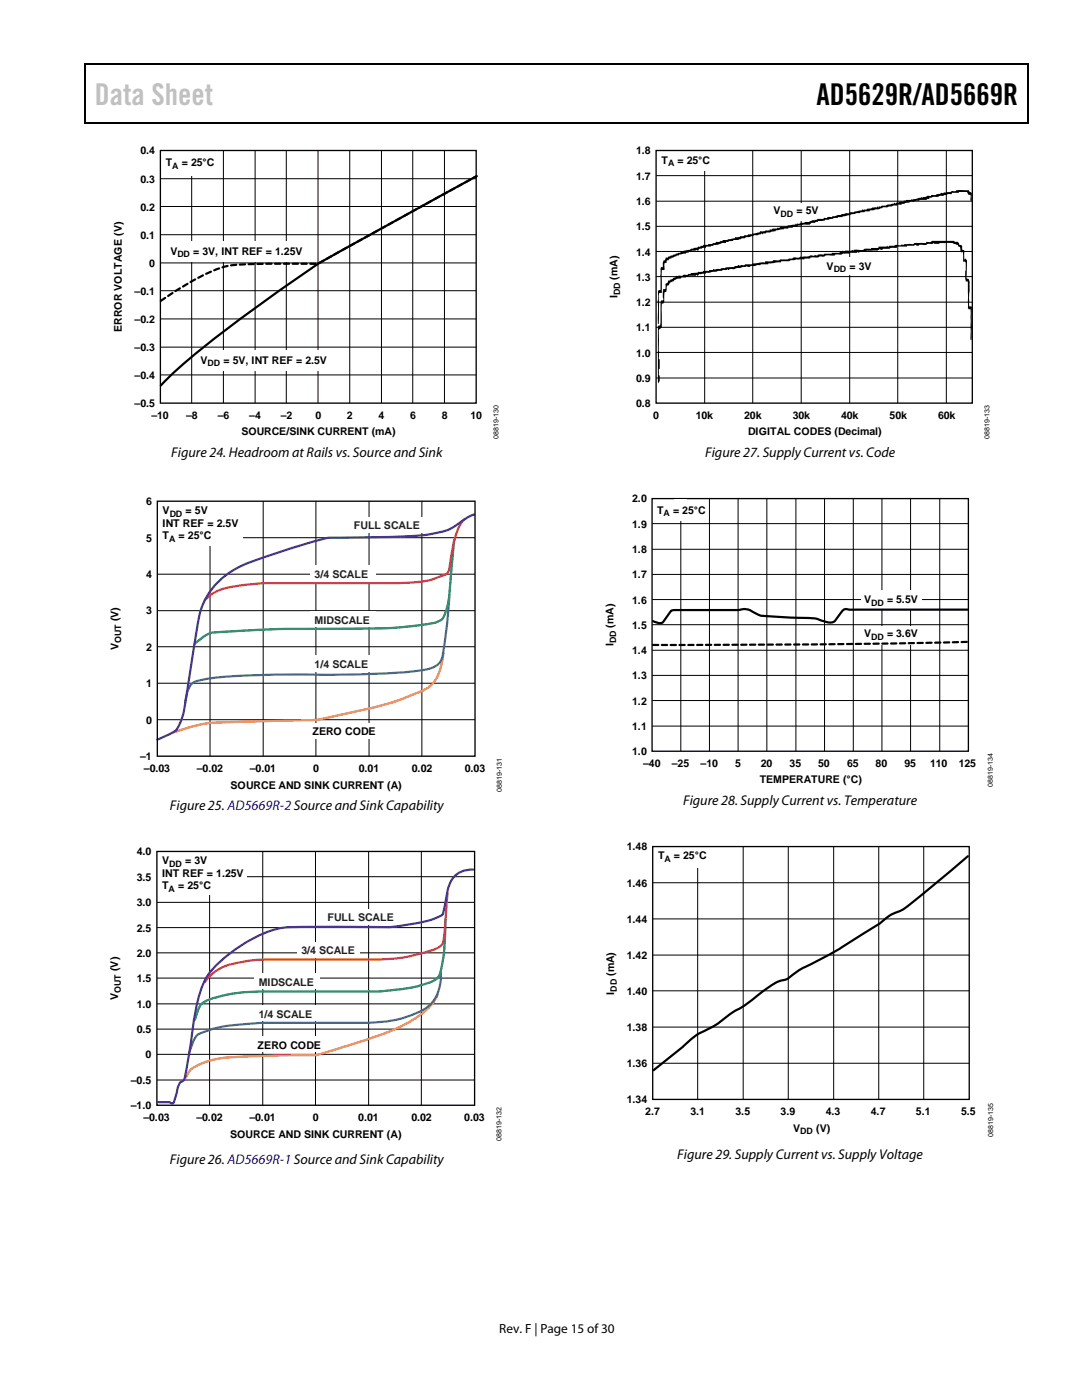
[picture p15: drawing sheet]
<svg xmlns="http://www.w3.org/2000/svg" width="216mm" height="279mm" viewBox="0 0 216 279" stroke-linecap="round" stroke-linejoin="round" font-family="sans-serif">
<defs><g id="words">
<text font-size="6" fill="#c0c0c0" x="18.9" y="21">Data Sheet</text>
<text font-size="6" x="162.9" y="21">AD5629R/AD5669R</text>
<g font-size="2.8">
<text x="34.2" y="91.3">Figure 24. Headroom at Rails vs. Source and Sink</text>
<text x="140.7" y="91.3">Figure 27. Supply Current vs. Code</text>
<text x="33.9" y="161.7">Figure 25. AD5669R-2 Source and Sink Capability</text>
<text x="136.3" y="160.7">Figure 28. Supply Current vs. Temperature</text>
<text x="33.9" y="232.4">Figure 26. AD5669R-1 Source and Sink Capability</text>
<text x="135.1" y="231.4">Figure 29. Supply Current vs. Supply Voltage</text>
</g>
<text font-size="2.6" x="99.6" y="266">Rev. F | Page 15 of 30</text>
<g font-size="2.1">
<text x="28" y="30.8">0.4</text>
<text x="33.1" y="33.2">T</text>
<text x="36.3" y="33.2">= 25°C</text>
<text x="126.9" y="30.8">1.8</text>
<text x="126.9" y="35.9">1.7</text>
<text x="132" y="32.6">T</text>
<text x="135.2" y="32.6">= 25°C</text>
<text x="28" y="36.4">0.3</text>
<text x="126.9" y="40.9">1.6</text>
<text x="28" y="47.6">0.1</text>
<text x="28" y="42">0.2</text>
<text x="126.9" y="46">1.5</text>
<text x="154.4" y="42.7">V</text>
<text x="158.9" y="42.7">= 5V</text>
<text x="29.8" y="53.2">0</text>
<text x="34" y="50.8">V</text>
<text x="38.5" y="50.8">= 3V, INT REF = 1.25V</text>
<text x="126.9" y="51">1.4</text>
<text x="165" y="53.8">V</text>
<text x="169.5" y="53.8">= 3V</text>
<text x="26.9" y="58.8">–0.1</text>
<text x="123.2" y="59.5" transform="rotate(-90 123.2 59.5)">I</text>
<text x="123.2" y="55.8" transform="rotate(-90 123.2 55.8)">(mA)</text>
<text x="126.9" y="56">1.3</text>
<text x="26.9" y="64.4">–0.2</text>
<text x="126.9" y="61.1">1.2</text>
<text x="24.3" y="66.2" transform="rotate(-90 24.3 66.2)">ERROR VOLTAGE (V)</text>
<text x="26.9" y="70">–0.3</text>
<text x="126.9" y="71.2">1.0</text>
<text x="126.9" y="66.1">1.1</text>
<text x="26.9" y="75.6">–0.4</text>
<text x="40" y="72.6">V</text>
<text x="44.6" y="72.6">= 5V, INT REF = 2.5V</text>
<text x="126.9" y="76.2">0.9</text>
<text x="26.9" y="81.2">–0.5</text>
<text x="30.2" y="83.6">–10</text>
<text x="37.1" y="83.6">–8</text>
<text x="43.4" y="83.6">–6</text>
<text x="49.7" y="83.6">–4</text>
<text x="56" y="83.6">–2</text>
<text x="62.9" y="83.6">0</text>
<text x="69.2" y="83.6">2</text>
<text x="75.5" y="83.6">4</text>
<text x="81.8" y="83.6">6</text>
<text x="88.2" y="83.6">8</text>
<text x="93.9" y="83.6">10</text>
<text x="126.9" y="81.2">0.8</text>
<text x="130.3" y="83.6">0</text>
<text x="138.8" y="83.6">10k</text>
<text x="148.5" y="83.6">20k</text>
<text x="158.2" y="83.6">30k</text>
<text x="167.8" y="83.6">40k</text>
<text x="177.5" y="83.6">50k</text>
<text x="187.2" y="83.6">60k</text>
<text x="48.2" y="86.9">SOURCE/SINK CURRENT (mA)</text>
<text x="149.3" y="86.9">DIGITAL CODES (Decimal)</text>
<text x="29.1" y="100.8">6</text>
<text x="126.1" y="100.3">2.0</text>
<text x="32.4" y="102.6">V</text>
<text x="32.4" y="105.1">INT REF = 2.5V</text>
<text x="32.4" y="107.6">T</text>
<text x="35.6" y="107.6">= 25°C</text>
<text x="37" y="102.6">= 5V</text>
<text x="126.1" y="105.3">1.9</text>
<text x="131.1" y="102.5">T</text>
<text x="134.3" y="102.5">= 25°C</text>
<text x="29.1" y="108.1">5</text>
<text x="126.1" y="110.4">1.8</text>
<text x="29.1" y="115.3">4</text>
<text x="126.1" y="115.4">1.7</text>
<text x="23.7" y="124" transform="rotate(-90 23.7 124)">(V)</text>
<text x="29.1" y="122.6">3</text>
<text x="122.4" y="125.3" transform="rotate(-90 122.4 125.3)">(mA)</text>
<text x="126.1" y="125.5">1.5</text>
<text x="126.1" y="120.4">1.6</text>
<text x="172.4" y="120.3">V</text>
<text x="177" y="120.3">= 5.5V</text>
<text x="23.7" y="129.8" transform="rotate(-90 23.7 129.8)">V</text>
<text x="29.1" y="129.9">2</text>
<text x="122.4" y="129" transform="rotate(-90 122.4 129)">I</text>
<text x="126.1" y="130.5">1.4</text>
<text x="172.4" y="127.2">V</text>
<text x="177" y="127.2">= 3.6V</text>
<text x="29.1" y="137.2">1</text>
<text x="126.1" y="135.6">1.3</text>
<text x="126.1" y="140.6">1.2</text>
<text x="29.1" y="144.4">0</text>
<text x="62.3" y="146.6">ZERO CODE</text>
<text x="126.1" y="145.7">1.1</text>
<text x="28" y="151.7">–1</text>
<text x="28.7" y="154.1">–0.03</text>
<text x="39.3" y="154.1">–0.02</text>
<text x="49.9" y="154.1">–0.01</text>
<text x="62.5" y="154.1">0</text>
<text x="71.6" y="154.1">0.01</text>
<text x="82.2" y="154.1">0.02</text>
<text x="92.7" y="154.1">0.03</text>
<text x="126.1" y="150.7">1.0</text>
<text x="128.4" y="153">–40</text>
<text x="134.1" y="153">–25</text>
<text x="139.8" y="153">–10</text>
<text x="146.7" y="153">5</text>
<text x="151.8" y="153">20</text>
<text x="157.6" y="153">35</text>
<text x="163.3" y="153">50</text>
<text x="169" y="153">65</text>
<text x="174.7" y="153">80</text>
<text x="180.5" y="153">95</text>
<text x="185.6" y="153">110</text>
<text x="191.3" y="153">125</text>
<text x="46" y="157.4">SOURCE AND SINK CURRENT (A)</text>
<text x="151.6" y="156.4">TEMPERATURE (°C)</text>
<text x="27.3" y="170.7">4.0</text>
<text x="32.4" y="172.5">V</text>
<text x="37" y="172.5">= 3V</text>
<text x="125.1" y="169.7">1.48</text>
<text x="131.3" y="171.5">T</text>
<text x="134.5" y="171.5">= 25°C</text>
<text x="27.3" y="175.8">3.5</text>
<text x="32.4" y="174.9">INT REF = 1.25V</text>
<text x="32.4" y="177.4">T</text>
<text x="35.6" y="177.4">= 25°C</text>
<text x="125.1" y="176.9">1.46</text>
<text x="27.3" y="185.9">2.5</text>
<text x="27.3" y="180.8">3.0</text>
<text x="125.1" y="184.2">1.44</text>
<text x="27.3" y="191">2.0</text>
<text x="125.1" y="191.3">1.42</text>
<text x="23.6" y="193.8" transform="rotate(-90 23.6 193.8)">(V)</text>
<text x="27.3" y="196">1.5</text>
<text x="122.5" y="194.7" transform="rotate(-90 122.5 194.7)">(mA)</text>
<text x="23.6" y="199.6" transform="rotate(-90 23.6 199.6)">V</text>
<text x="27.3" y="201.1">1.0</text>
<text x="122.5" y="198.5" transform="rotate(-90 122.5 198.5)">I</text>
<text x="125.1" y="198.6">1.40</text>
<text x="27.3" y="206.2">0.5</text>
<text x="51.4" y="209.3">ZERO CODE</text>
<text x="125.1" y="205.8">1.38</text>
<text x="29.1" y="211.2">0</text>
<text x="125.1" y="213">1.36</text>
<text x="26.1" y="221.4">–1.0</text>
<text x="26.1" y="216.3">–0.5</text>
<text x="125.1" y="220.2">1.34</text>
<text x="28.6" y="223.7">–0.03</text>
<text x="39.2" y="223.7">–0.02</text>
<text x="45.9" y="227.1">SOURCE AND SINK CURRENT (A)</text>
<text x="49.8" y="223.7">–0.01</text>
<text x="62.4" y="223.7">0</text>
<text x="71.5" y="223.7">0.01</text>
<text x="82.1" y="223.7">0.02</text>
<text x="92.6" y="223.7">0.03</text>
<text x="128.8" y="222.5">2.7</text>
<text x="137.8" y="222.5">3.1</text>
<text x="146.8" y="222.5">3.5</text>
<text x="155.8" y="222.5">3.9</text>
<text x="158.3" y="225.9">V</text>
<text x="162.8" y="225.9">(V)</text>
<text x="164.8" y="222.5">4.3</text>
<text x="173.8" y="222.5">4.7</text>
<text x="182.8" y="222.5">5.1</text>
<text x="191.8" y="222.5">5.5</text>
</g>
<g font-size="2.1" fill="#231f20">
<text x="70.6" y="105.6">FULL SCALE</text>
<text x="62.8" y="115.3">3/4 SCALE</text>
<text x="62.8" y="124.5">MIDSCALE</text>
<text x="62.8" y="133.3">1/4 SCALE</text>
<text x="65.3" y="183.8">FULL SCALE</text>
<text x="60.1" y="190.4">3/4 SCALE</text>
<text x="51.6" y="196.8">MIDSCALE</text>
<text x="51.6" y="203.1">1/4 SCALE</text>
</g>
<g font-size="1.8">
<text x="34.4" y="33.7">A</text>
<text x="133.3" y="33.2">A</text>
<text x="155.8" y="43.2">DD</text>
<text x="35.4" y="51.4">DD</text>
<text x="123.8" y="58.9" transform="rotate(-90 123.8 58.9)">DD</text>
<text x="166.3" y="54.4">DD</text>
<text x="41.4" y="73.1">DD</text>
<text x="33.9" y="103.2">DD</text>
<text x="132.4" y="103">A</text>
<text x="33.7" y="108.1">A</text>
<text x="173.8" y="120.9">DD</text>
<text x="24.2" y="128.4" transform="rotate(-90 24.2 128.4)">OUT</text>
<text x="123" y="128.4" transform="rotate(-90 123 128.4)">DD</text>
<text x="173.8" y="127.7">DD</text>
<text x="33.8" y="173">DD</text>
<text x="132.6" y="172">A</text>
<text x="33.7" y="177.9">A</text>
<text x="123.1" y="197.9" transform="rotate(-90 123.1 197.9)">DD</text>
<text x="24.1" y="198.1" transform="rotate(-90 24.1 198.1)">OUT</text>
<text x="159.7" y="226.4">DD</text>
</g>
<g font-size="1.4">
<text x="99.5" y="87.6" transform="rotate(-90 99.5 87.6)">08819-130</text>
<text x="197.4" y="87.6" transform="rotate(-90 197.4 87.6)">08819-133</text>
<text x="100.2" y="158.1" transform="rotate(-90 100.2 158.1)">08819-131</text>
<text x="198.1" y="157.1" transform="rotate(-90 198.1 157.1)">08819-134</text>
<text x="100.1" y="227.8" transform="rotate(-90 100.1 227.8)">08819-132</text>
<text x="198.2" y="226.9" transform="rotate(-90 198.2 226.9)">08819-135</text>
</g>
</g></defs>
<path d="M16.9 12.7h.2v1h-.2zM205.1 12.7h.2v1h-.2zM205.1 12.7h.2v.3h-.2zM82.3 24.4h.2v.3h-.2zM205.1 24.4h.2v.3h-.2z" fill="#000"/>
<path d="M16.9 12.8h188.2M17 13.7v11M205.2 13.7v11M205.1 24.5h-188.2" fill="none" stroke="#000" stroke-width=".25"/>
<g fill="none" stroke="#000" stroke-width=".2">
<path d="M32 35.7h63M38.2 30v50.5M44.6 30v50.5M50.9 30v50.5M57.1 30v50.5M63.5 30v50.5M69.8 30v50.5M76.1 30v50.5M82.4 30v50.5M88.7 30v50.5M32 58h63M32 52.5h63"/>
<path d="M32 46.8h63M32 41.2h63M32 74.8h63M32 69.3h63M32 63.6h63"/>
</g>
<path d="M32.1 60l.1-.1a56.9 56.9 0 0 1 11.6-6.4 27.2 27.2 0 0 1 8.2-.8h11.3l31.8-17.5" fill="none" stroke="#000" stroke-width=".44" stroke-dasharray="1.1 .7"/>
<path d="M95.1 35.2l-22.1 12.1a115.3 115.3 0 0 0-18.3 11.4 207.7 207.7 0 0 0-21.4 17l-1.2 1.2" fill="none" stroke="#000" stroke-width=".44"/>
<g fill="#fff">
<path d="M37.6 48.2h20v4.1h-20z"/>
<path d="M36.5 30h2.4v5.2h-2.4z"/>
<path d="M43.1 70h20.8v4h-20.8z"/>
</g>
<path d="M32 30h63v50.5h-63z" fill="none" stroke="#000" stroke-width=".26"/>
<path d="M31.4 114.6h63.4M31.4 107.3h63.4M41.9 100v50.9M52.5 100v50.9M63 100v50.9M73.6 100v50.9M84.2 100v50.9M31.4 136.4h63.4M31.4 129.1h63.4M31.4 121.9h63.4M31.4 143.6h63.4" fill="none" stroke="#000" stroke-width=".2"/>
<path d="M88.5 130.3a11.9 11.9 0 0 1-2.1 6 10.2 10.2 0 0 1-4.5 2.5 71.6 71.6 0 0 1-14.5 4l-1 .2a21.5 21.5 0 0 1-7.6 .8l-8.2 .2a75.7 75.7 0 0 0-10.6 .6l-5.4 1.6" fill="none" stroke="#ee8234" stroke-width=".44"/>
<path d="M89.7 119.1l-.5 5.4-.6 4.8a5.1 5.1 0 0 1-1.5 3.5 12.9 12.9 0 0 1-5.7 1.3 267.2 267.2 0 0 1-24.7 .5 86.8 86.8 0 0 0-17.2 1.3 2.67 2.67 0 0 0-2.1 2.1l-.4 2.2" fill="none" stroke="#4970a4" stroke-width=".44"/>
<path d="M90.6 107.8l-.6 6.9a30.2 30.2 0 0 1-1 7.4 2.53 2.53 0 0 1-2.2 2.2l-2.4 .4a102.2 102.2 0 0 1-16.7 .8 237 237 0 0 0-25.7 .8l-1.5 .8-1.7 1.4" fill="none" stroke="#009a5b" stroke-width=".44"/>
<path d="M92.6 103.7a14.3 14.3 0 0 0-2.6 7.2l-.2 1.9a2.09 2.09 0 0 1-2.1 2.3 24.1 24.1 0 0 1-9.6 1.3h-25.2a39.6 39.6 0 0 0-9.2 1.4 6.9 6.9 0 0 0-2.8 2" fill="none" stroke="#d3374a" stroke-width=".44"/>
<g fill="#fff">
<path d="M59.9 144.4h15.2v3.1h-15.2z"/>
<path d="M69.8 103.1h15.2v3.1h-15.2z"/>
<path d="M61.9 122h13.2v3.2h-13.2z"/>
<path d="M61.9 130.8h13.2v3.2h-13.2z"/>
<path d="M61.9 112.8h13.2v3.2h-13.2z"/>
</g>
<path d="M94.6 102.7a17.7 17.7 0 0 0-4.1 2.5 19.7 19.7 0 0 1-8.7 1.8l-13.8 .3a12.8 12.8 0 0 0-6 .9l-1.2 .4a141.4 141.4 0 0 0-12.8 4.4 14.4 14.4 0 0 0-8.6 11.7l-1.5 9.9a51.4 51.4 0 0 1-1.9 9.5l-.4 1a2.96 2.96 0 0 1-2.1 1.6l-2.1 .9" fill="none" stroke="#4b338d" stroke-width=".44"/>
<path d="M31.3 100h17.1v9h-17.1z" fill="#fff"/>
<path d="M31.4 100h63.4v50.9h-63.4z" fill="none" stroke="#000" stroke-width=".27"/>
<g fill="none" stroke="#000" stroke-width=".2">
<path d="M31.3 175h63.4M41.8 169.9v50.7M52.4 169.9v50.7M62.9 169.9v50.7M73.6 169.9v50.7M84.1 169.9v50.7M31.3 195.2h63.4M31.3 190.2h63.4M31.3 185.1h63.4M31.3 180.1h63.4M31.3 215.5h63.4M31.3 210.4h63.4"/>
<path d="M31.3 205.4h63.4M31.3 200.3h63.4"/>
</g>
<g fill="#fff">
<path d="M51.3 206.9h12v3.1h-12z"/>
<path d="M64.5 181.4h15.2v3.1h-15.2z"/>
<path d="M50.8 194.3h13.1v3.1h-13.1z"/>
<path d="M50.8 200.6h13.1v3.2h-13.1z"/>
<path d="M59.2 188h12.6v3.1h-12.6z"/>
</g>
<path d="M87.4 198.4a12.6 12.6 0 0 1-6.2 5.8 89.2 89.2 0 0 1-14.3 5.3l-2 .6a7 7 0 0 1-3.9 .5l-9 .1a51.9 51.9 0 0 0-10.1 1l-1.9 .6a4.7 4.7 0 0 0-3.1 3.1" fill="none" stroke="#ee8234" stroke-width=".44"/>
<path d="M88 193.8a9 9 0 0 1-2.3 6.8 17.6 17.6 0 0 1-8.2 3.2l-1.1 .1a427.1 427.1 0 0 1-23.5 .2l-1.9 .1a33.6 33.6 0 0 0-10.4 1.8 2.75 2.75 0 0 0-2.1 2l-.8 2.2" fill="none" stroke="#4970a4" stroke-width=".44"/>
<path d="M88.9 183.5a37.8 37.8 0 0 1-1.2 11.1 4.8 4.8 0 0 1-3.2 1.9 46.5 46.5 0 0 1-13.7 1.4h-16.8a31.3 31.3 0 0 0-13.2 2 4.2 4.2 0 0 0-1.7 3l-.2 .6" fill="none" stroke="#009a5b" stroke-width=".44"/>
<path d="M89.3 178.2l-.3 4.4a24 24 0 0 1-.8 5.9 8.8 8.8 0 0 1-4.3 1.8 42 42 0 0 1-12.6 1.2h-15.3a28.7 28.7 0 0 0-11.9 1.7 8.9 8.9 0 0 0-3.2 2.8" fill="none" stroke="#d3374a" stroke-width=".44"/>
<path d="M94.4 173.5a5 5 0 0 0-5.2 5.1l-.6 2.9a1.41 1.41 0 0 1-1.3 1.6 36.2 36.2 0 0 1-12.4 1.9h-14.3a18 18 0 0 0-11.2 2.9 26.2 26.2 0 0 0-8 6.9 27.6 27.6 0 0 0-2.9 10.5l-1.5 9.4a1.23 1.23 0 0 1-1 1.3l-.5 1-.9 3a.54 .54 0 0 1-.8 0h-2.2" fill="none" stroke="#4b338d" stroke-width=".44"/>
<path d="M31.2 169.8h18.1v8.8h-18.1z" fill="#fff"/>
<path d="M31.3 169.9h63.4v50.7h-63.4z" fill="none" stroke="#000" stroke-width=".27"/>
<g fill="none" stroke="#000" stroke-width=".2">
<path d="M130.9 35.1h63.1M140.6 30v50.5M150.2 30v50.5M159.9 30v50.5M169.5 30v50.5M179.1 30v50.5M188.8 30v50.5M130.9 55.2h63.1M130.9 50.2h63.1M130.9 45.2h63.1M130.9 40.2h63.1M130.9 75.4h63.1"/>
<path d="M130.9 70.3h63.1M130.9 65.3h63.1M130.9 60.3h63.1"/>
</g>
<g fill="#000">
<path d="M133.3 56h.3l.2-.3h.3l.9-.7 .1 .2 .2-.2h.8l.3-.2h.8l.7-.3 1.2-.1 .3-.2h.9v-.1a1.66 1.66 0 0 0 1.5-.2h.4l.2-.2 .2 .1 1.1-.1 .3-.2h.7l.1-.1 1.6-.1 .9-.4 .3 .2 .2-.2h.7l.2-.2h1.3l.2-.1 2.4-.2 .1-.3h1.4l.1-.2h1.3l.1-.1h1.6l.2-.2h.7l.2-.2h.5a.85 .85 0 0 0 1-.2l.2 .1 1.3-.1 .3-.2h.7l.3-.1 .4 .1a1.34 1.34 0 0 1 1.4-.2l.1-.2h1.4l.1-.1h1.4l.2-.3 .5-.2 .3 .2 .3-.2h1.1l.3-.2 .2 .2 .1-.2h1.9a.58 .58 0 0 1 .8-.2l2.1-.1 .2-.3h1.5l.1-.2 .3 .2 .2-.2 .6 .1 .6-.2 .9 .1 .3-.3 .2 .2 .4-.2h1.5l.7-.2h2l.2-.2h.8l.2-.2h4.5l.1 .1a.67 .67 0 0 1 1 .7 .45 .45 0 0 1 .4 .1 .45 .45 0 0 1 .1 .5v.2l.4 .3v1.8l.2-.2 .4 .4-.1 3.5 .4 .2 .2 .6-.1 4.8 .5 .1-.1 6.7-.2-.3 .1-5.9h-.4l-.2-.2v-5.2l-.4-.1-.1-.5 .1-3.2-.1-.3-.3 .1-.1-.2v-1.6l-.1-.3-.2 .3-.3-.3v-.9l-.4-.2-.1-.2-.7-.2a1.14 1.14 0 0 0-1.1-.2h-1.6l-.5 .2-.9-.2-.3 .2-2.5 .2-.2 .1h-.4l-.1-.1-.4 .1h-1.3l-.2 .2h-1.9l-.1 .3-2.7 .2-.4 .2-.3-.2-.4 .3h-2.1l-.2 .2h-1.2l-.2 .3-.3-.3-.1 .3h-1.4l-.1 .1h-1.1l-.4 .2h-1.3l-.1 .2h-1.1a.74 .74 0 0 0-1 .2h-.9a.82 .82 0 0 1-1 .2h-.9l-.1 .2h-1l-.1 .2h-1.7l-1.1 .2-.2 .1h-.8a.76 .76 0 0 0-.9 .2l-2.5 .3v.1l-1.5 .1-.1 .1-1.9 .2-.2 .2h-.4l-.1-.2-2.5 .6a1.29 1.29 0 0 0-1.3 .2l-.1-.2-.2 .2h-.8l-.2 .2-3 .3-.2 .2-.9 .1-.1 .1-.1-.1-.4 .3-.3-.2-.2 .2h-1.3l-.1 .2-.8 .2a.49 .49 0 0 0-.8 .2h-.7l-.9 .6a.88 .88 0 0 0-.8 .7l-.3 .2-.2 1.1-.3 .2-.1 1.9-.1 .3h-.3v4.8l-.7 .4v5.7l.2 .3v1.7a2.47 2.47 0 0 0 0 1.8v.8l-.2 .4-.1-.2v-11.1l.1-.2h.3l.1-.3v-4.5l.1-.3h.4v-2.2h.5v-1l.4-.3z" fill-rule="evenodd"/>
<path d="M132.9 51.4h.3l.2-.2 1.3-.4 .6-.3h.4l.1-.3 1-.2 .1-.2 .2 .2 .8-.3h.4l.1-.2 .8-.1 .1-.2 .3 .1 .2-.3h.5v-.1h.9l.2-.2 1.3-.2 .2-.2h.7l.2-.2h.3l.1-.2h1l.1-.2 1.3-.1 .2-.3h.8l.1-.2h.7l.1-.2 .5 .1 .3-.2h.8l.1-.2 1.3-.2 .2-.3 1.9-.1v-.2h.4l.2-.2 1.2-.1 .2-.2 1.5-.1v-.2l1.5-.2 .1-.2 .1 .2 .2-.2h.5l.2-.1 1.8-.2 .1-.2 .6-.2 .2 .1 .7-.3h1.2l.1-.2 1.6-.2 .1-.1 1.7-.3 .2-.2 .8-.2h.7v-.1h.8l.2-.2a2.63 2.63 0 0 0 1.7-.4l.2 .1 .7-.2 .8-.1 .1-.2h1l.1-.2 .2 .2 .1-.2 .8-.2a.52 .52 0 0 0 .7-.1l1.3-.2 .2-.3 .3 .2 1-.4a.46 .46 0 0 0 .7-.1h.3a.6 .6 0 0 1 .8-.2l.5-.2 .1 .2 .1-.2 1.6-.2 .1-.2 .2 .2 .9-.4h.7l.1-.2h.9l.2-.1 .7-.1 .2-.2a.38 .38 0 0 0 .6-.2l.2 .2 1.3-.4h.8l.1-.1h2.5l.2 .3 .4 .2v1.6h-.2v-1.2h-.4l-.3-.6-3 .2-.1 .3-.6-.1-1.1 .4h-.5l-.5 .2-1.7 .2-.1 .2h-.4l-.1 .2h-1.4l-.1 .2h-.6l-.4 .2h-.8l-.2 .1-.8 .1-.1 .2h-.6v.2h-.8l-.1 .1h-.8l-.2 .2h-.5l-.5 .2h-.8l-.7 .3-2 .3v.2h-.9l-.2 .2-.5-.1-3.7 .9-.1 .1h-.8l-.2 .2-2.4 .4-.2 .1-1.3 .1-.1 .2-1.2 .2-.1 .1a2.26 2.26 0 0 1-1.6 .3l-.9 .1-.2 .3-2.6 .3-.1 .2-1.5 .2-.2 .1-1 .3h-.7l-.3 .2h-.5l-.1 .2-.1-.2-.7 .3-.8 .1-.8 .3-.9 .1-.2 .2h-.6l-.7 .3h-.9l-.1 .2-1.4 .2-.1 .2h-.8l-.6 .2-.1 .2h-.8l-.2 .1h-.4l-.1 .2h-.9l-.1 .3-1.2 .2-.2 .3-.4-.2-.4 .2h-.6l-.1 .2a.35 .35 0 0 0-.5 .3l-1.9 .3-.1 .2h-.3l-.1 .2-1.4 .5-.2 .2-.4 .2v.4h-.3l-.1 1.4h-.5v4.6h-.6v.2v5.3l-.1 .6-.1 .1v-6.6l.5-.3v-4.3l.2-.2 .2 .1v-1l.2-.5h.3z" fill-rule="evenodd"/>
</g>
<path d="M130.9 30h11.9v4.2h-11.9z" fill="#fff"/>
<path d="M130.9 30h63.1v50.5h-63.1z" fill="none" stroke="#000" stroke-width=".26"/>
<g fill="#fff">
<path d="M169 51.2h1.3v3.6h-1.3z"/>
<path d="M159.2 40.5h1.3v3.5h-1.3z"/>
</g>
<path d="M130.1 99.5h63.1v50.4h-63.1z" fill="none" stroke="#000" stroke-width=".26"/>
<g fill="none" stroke="#000" stroke-width=".2">
<path d="M135.8 99.5v50.4M141.6 99.5v50.4M147.3 99.5v50.4M153 99.5v50.4M158.8 99.5v50.4M164.5 99.5v50.4M170.3 99.5v50.4M176 99.5v50.4M181.7 99.5v50.4M187.5 99.5v50.4M130.1 119.7h63.1M130.1 114.6h63.1"/>
<path d="M130.1 109.6h63.1M130.1 104.5h63.1M130.1 139.8h63.1M130.1 134.8h63.1M130.1 129.8h63.1M130.1 124.7h63.1M130.1 144.9h63.1"/>
</g>
<g fill="#fff">
<path d="M171.7 117.9h12.2v3.7h-12.2z"/>
<path d="M171.7 124.9h12.2v3.7h-12.2z"/>
</g>
<path d="M193 121.7h-23.6a1.22 1.22 0 0 0-1.7 .7l-.7 .9a1.64 1.64 0 0 1-2.4 .8 9.9 9.9 0 0 0-5.2-.8l-3.4-.1a18.9 18.9 0 0 1-4.8-.6l-.5-.2a3.8 3.8 0 0 0-3.6-.6h-11.9a1.44 1.44 0 0 0-1.4 .2l-1.2 1.7a1.19 1.19 0 0 1-1.7 .5l-.6-.2" fill="none" stroke="#000" stroke-width=".44"/>
<path d="M130.3 128.7h10.9a2210.8 2210.8 0 0 0 51.8-.6" fill="none" stroke="#000" stroke-width=".44" stroke-dasharray="1.1 .7"/>
<path d="M134.5 99.7h2.5v4.3h-2.5z" fill="#fff"/>
<path d="M130.2 176.2h63.2M139.2 169v50.4M148.3 169v50.4M157.3 169v50.4M166.3 169v50.4M175.3 169v50.4M184.3 169v50.4M130.2 197.7h63.2M130.2 190.6h63.2M130.2 183.4h63.2M130.2 212.2h63.2M130.2 205h63.2" fill="none" stroke="#000" stroke-width=".2"/>
<path d="M193.1 170.9l-7.9 6.7a29.5 29.5 0 0 1-6 4.3 11.4 11.4 0 0 0-3.8 2.5 130.9 130.9 0 0 1-14.8 8.6l-1 .6-1.7 1.2a4.9 4.9 0 0 1-2.6 1.1 43.2 43.2 0 0 0-6.6 4.7l-.5 .3a30.2 30.2 0 0 0-5.4 3.7l-.6 .3a20.2 20.2 0 0 0-6.5 4.4l-5.3 4.3" fill="none" stroke="#000" stroke-width=".44"/>
<path d="M130.2 169h11.7v4.2h-11.7z" fill="#fff"/>
<path d="M130.2 169h63.2v50.4h-63.2z" fill="none" stroke="#000" stroke-width=".26"/>
<use href="#words"/>
</svg>
